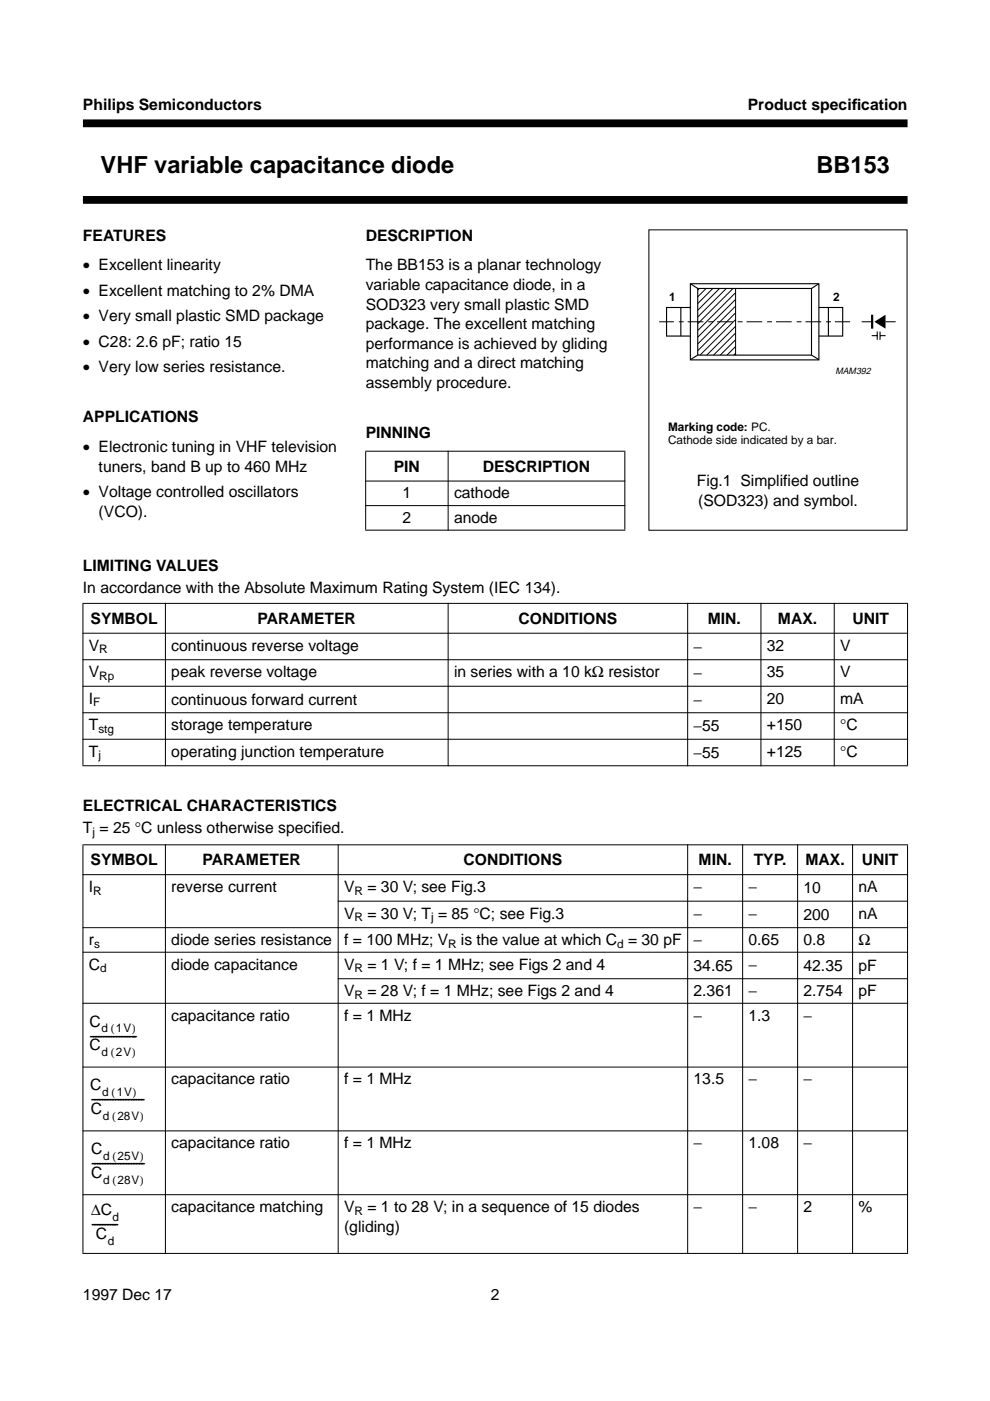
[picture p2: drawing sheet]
<svg xmlns="http://www.w3.org/2000/svg" width="210mm" height="297mm" viewBox="0 0 210 297" stroke-linecap="round" stroke-linejoin="round" font-family="sans-serif">
<defs><g id="words">
<g font-size="5">
<text x="21.3" y="36.6">VHF variable capacitance diode</text>
<text x="173.1" y="36.6">BB153</text>
</g>
<g font-size="3.3">
<text x="17.6" y="23.4">Philips Semiconductors</text>
<text x="158.6" y="23.4">Product specif</text>
<text x="180.6" y="23.4">ication</text>
<text x="17.6" y="51.1">FEATURES</text>
<text x="77.5" y="51.1">DESCRIPTION</text>
<text x="17.6" y="57.3">• Excellent linearity</text>
<text x="77.5" y="57.3">The BB153 is a planar technology</text>
<text x="17.6" y="62.7">• Excellent matching to 2% DMA</text>
<text x="77.5" y="61.5">variable capacitance diode, in a</text>
<text x="77.5" y="65.6">SOD323 very small plastic SMD</text>
<text x="17.6" y="68.1">• Very small plastic SMD package</text>
<text x="77.5" y="69.8">package. The excellent matching</text>
<text x="17.6" y="73.5">• C28: 2.6 pF; ratio 15</text>
<text x="77.5" y="74">performance is achieved by gliding</text>
<text x="17.6" y="79">• Very low series resistance.</text>
<text x="77.5" y="78.1">matching and a direct matching</text>
<text x="77.5" y="82.3">assembly procedure.</text>
<text x="17.6" y="89.6">APPLICATIONS</text>
<text x="17.6" y="95.8">• Electronic tuning in VHF television</text>
<text x="77.5" y="92.9">PINNING</text>
<text x="20.9" y="100">tuners, band B up to 460 MHz</text>
<text x="83.5" y="100">PIN</text>
<text x="102.4" y="100">DESCRIPTION</text>
<text x="17.6" y="105.4">• Voltage controlled oscillators</text>
<text x="85.3" y="105.7">1</text>
<text x="96.3" y="105.7">cathode</text>
<text x="147.7" y="103.1">Fig.1 Simplified outline</text>
<text x="148" y="107.3">(SOD323) and symbol.</text>
<text x="20.9" y="109.5">(VCO).</text>
<text x="85.3" y="110.9">2</text>
<text x="96.3" y="110.9">anode</text>
<text x="17.6" y="121">LIMITING VALUES</text>
<text x="17.6" y="125.8">In accordance with the Absolute Maximum Rating System (IEC 134).</text>
<text x="18.8" y="137.9">V</text>
<text x="19.2" y="132.2">SYMBOL</text>
<text x="36.3" y="137.9">continuous reverse voltage</text>
<text x="54.6" y="132.2">PARAMETER</text>
<text x="109.9" y="132.2">CONDITIONS</text>
<text x="150.1" y="132.2">MIN.</text>
<text x="162.6" y="137.9">32</text>
<text x="164.9" y="132.2">MAX.</text>
<text x="178.1" y="137.9">V</text>
<text x="180.8" y="132.2">UNIT</text>
<text x="18.8" y="143.6">V</text>
<text x="36.3" y="143.6">peak reverse voltage</text>
<text x="96.3" y="143.6">in series with a 10 kΩ resistor</text>
<text x="147.1" y="138.1">−</text>
<text x="147.1" y="143.8">−</text>
<text x="162.6" y="143.6">35</text>
<text x="178.1" y="143.6">V</text>
<text x="18.8" y="149.2">I</text>
<text x="36.3" y="149.4">continuous forward current</text>
<text x="147.1" y="149.4">−</text>
<text x="162.6" y="149.2">20</text>
<text x="178.1" y="149.2">mA</text>
<text x="18.8" y="154.8">T</text>
<text x="36.3" y="154.8">storage temperature</text>
<text x="147.1" y="155">−55</text>
<text x="162.6" y="154.8">+150</text>
<text x="178.1" y="154.8">°C</text>
<text x="18.8" y="160.4">T</text>
<text x="36.3" y="160.4">operating junction temperature</text>
<text x="147.1" y="160.6">−55</text>
<text x="162.6" y="160.4">+125</text>
<text x="178.1" y="160.4">°C</text>
<text x="17.6" y="171.9">ELECTRICAL CHARACTERISTICS</text>
<text x="17.6" y="176.6">T = 25 °C unless otherwise specif</text>
<text x="66.8" y="176.6">ied.</text>
<text x="19.2" y="183.4">SYMBOL</text>
<text x="43" y="183.4">PARAMETER</text>
<text x="98.3" y="183.4">CONDITIONS</text>
<text x="148.1" y="183.4">MIN.</text>
<text x="159.8" y="183.4">TYP.</text>
<text x="170.8" y="183.4">MAX.</text>
<text x="182.7" y="183.4">UNIT</text>
<text x="18.8" y="189.1">I</text>
<text x="36.3" y="189.1">reverse current</text>
<text x="73" y="189.1">V</text>
<text x="77.9" y="189.1">= 30 V; see Fig.3</text>
<text x="147.1" y="189.1">−</text>
<text x="158.7" y="189.1">−</text>
<text x="170.4" y="189.3">10</text>
<text x="182" y="189.1">nA</text>
<text x="73" y="194.7">V</text>
<text x="77.9" y="194.7">= 30 V; T = 85 °C; see Fig.3</text>
<text x="147.1" y="194.7">−</text>
<text x="158.7" y="194.7">−</text>
<text x="170.4" y="195">200</text>
<text x="182" y="194.7">nA</text>
<text x="18.8" y="200.4">r</text>
<text x="36.3" y="200.4">diode series resistance</text>
<text x="73" y="200.4">f = 100 MHz; V</text>
<text x="97.7" y="200.4">is the value at which C = 30 pF</text>
<text x="147.1" y="200.4">−</text>
<text x="158.7" y="200.4">0.65</text>
<text x="170.4" y="200.4">0.8</text>
<text x="182" y="200.4">Ω</text>
<text x="18.8" y="205.6">C</text>
<text x="36.3" y="205.6">diode capacitance</text>
<text x="73" y="205.6">V</text>
<text x="77.9" y="205.6">= 1 V; f = 1 MHz; see Figs 2 and 4</text>
<text x="147.1" y="205.8">34.65</text>
<text x="158.7" y="205.6">−</text>
<text x="170.4" y="205.8">42.35</text>
<text x="182" y="205.8">pF</text>
<text x="73" y="211.2">V</text>
<text x="77.9" y="211.2">= 28 V; f = 1 MHz; see Figs 2 and 4</text>
<text x="147.1" y="211.2">2.361</text>
<text x="158.7" y="211.2">−</text>
<text x="170.4" y="211.2">2.754</text>
<text x="182" y="211.2">pF</text>
<text x="19" y="217.7">C</text>
<text x="19" y="220.6">------------------</text>
<text x="36.3" y="216.4">capacitance ratio</text>
<text x="73" y="216.4">f = 1 MHz</text>
<text x="147.1" y="216.4">−</text>
<text x="158.7" y="216.4">1.3</text>
<text x="170.4" y="216.4">−</text>
<text x="19" y="222.7">C</text>
<text x="19.1" y="231.2">C</text>
<text x="36.3" y="229.9">capacitance ratio</text>
<text x="73" y="229.9">f = 1 MHz</text>
<text x="147.1" y="229.9">13.5</text>
<text x="158.7" y="229.9">−</text>
<text x="170.4" y="229.9">−</text>
<text x="19.3" y="236.2">C</text>
<text x="19.3" y="234.1">--------------------</text>
<text x="19.3" y="244.7">C</text>
<text x="36.3" y="243.4">capacitance ratio</text>
<text x="73" y="243.4">f = 1 MHz</text>
<text x="147.1" y="243.4">−</text>
<text x="158.7" y="243.4">1.08</text>
<text x="170.4" y="243.4">−</text>
<text x="19.3" y="249.8">C</text>
<text x="19.3" y="247.7">--------------------</text>
<text x="19.3" y="257.7">∆C</text>
<text x="36.3" y="257">capacitance matching</text>
<text x="73" y="257">V</text>
<text x="77.9" y="257">= 1 to 28 V; in a sequence of 15 diodes</text>
<text x="147.1" y="257">−</text>
<text x="158.7" y="257">−</text>
<text x="170.4" y="257">2</text>
<text x="182" y="257">%</text>
<text x="19.3" y="260.6">----------</text>
<text x="20.3" y="262.7">C</text>
<text x="73" y="261.1">(gliding)</text>
<text x="17.6" y="275.6">1997 Dec 17</text>
<text x="104.1" y="275.6">2</text>
</g>
<g font-size="2.5">
<text x="141.9" y="63.8">1</text>
<text x="176.6" y="63.8">2</text>
<text x="141.6" y="91.3">Marking code: PC.</text>
<text x="141.6" y="94.2">Cathode side indicated by a bar.</text>
<text x="21.1" y="138.5">R</text>
<text x="19.8" y="149.8">F</text>
<text x="21.1" y="144.2">Rp</text>
<text x="20.9" y="155.4">stg</text>
<text x="20.9" y="161">j</text>
<text x="19.6" y="177.2">j</text>
<text x="19.8" y="189.7">R</text>
<text x="75.2" y="189.7">R</text>
<text x="75.2" y="195.3">R</text>
<text x="91.4" y="195.3">j</text>
<text x="19.9" y="201">s</text>
<text x="95" y="201">R</text>
<text x="130.8" y="201">d</text>
<text x="21.2" y="206.2">d</text>
<text x="75.2" y="206.2">R</text>
<text x="75.2" y="211.8">R</text>
<text x="21.5" y="218.8">d 1V)</text>
<text x="23.5" y="218.8">(</text>
<text x="21.5" y="223.9">d 2V)</text>
<text x="23.5" y="223.9">(</text>
<text x="21.7" y="232.4">d 1V)</text>
<text x="23.7" y="232.4">(</text>
<text x="21.8" y="237.4">d 28V)</text>
<text x="23.8" y="237.4">(</text>
<text x="21.9" y="245.9">d 25V)</text>
<text x="23.8" y="245.9">(</text>
<text x="21.9" y="250.9">d 28V)</text>
<text x="23.8" y="250.9">(</text>
<text x="75.2" y="257.6">R</text>
<text x="22.9" y="263.9">d</text>
<text x="23.9" y="258.8">d</text>
</g>
<text font-size="2.1" fill="#fff" x="138.4" y="62.4">handbook, 2 columns</text>
<text font-size="1.9" x="177.1" y="79.2">MAM392</text>
</g></defs>
<path d="M17.6 26.2h174.8M17.6 42.4h174.8" fill="none" stroke="#000" stroke-width="1.7" stroke-linecap="butt"/>
<path d="M77.4 95.7h55.2zM77.5 95.8v16.5zM95 95.6v16.9zM132.5 95.8v16.5zM77.4 102h55.2zM77.4 107.2h55.2zM77.4 112.4h55.2z" fill="#000" stroke="#000" stroke-width=".21"/>
<g fill="#fff">
<path d="M141.6 100.9h46.7v11.6h-46.7z" fill-rule="evenodd"/>
<path d="M141.6 89.6h46.7v5.4h-46.7z" fill-rule="evenodd"/>
</g>
<path d="M137.4 60.1h54.7v7.1h-54.7z" fill="#fff"/>
<path d="M141.3 65.2h37.4v6.1h-37.4z" fill="none" stroke="#000" stroke-width=".24"/>
<g fill="#fff" stroke="#000" stroke-width=".24">
<path d="M146.4 60.2h27.2v16.1h-27.2z"/>
<path d="M147.9 61.2h24.2v14.1h-24.2z"/>
</g>
<g fill="none" stroke="#000" stroke-width=".21">
<path d="M137.6 48.7h54.7v63.7h-54.7zM148.3 61.2l-.4 .3M149.7 61.2l-1.8 1.7M151.1 61.2l-3.2 3.2M152.6 61.2l-4.7 4.6M154 61.2l-6.1 6M155.4 61.2l-7.5 7.4M155.9 74.9l-.3 .4M155.9 73.5l-1.8 1.8M155.9 72.1l-3.2 3.2M155.9 70.7l-4.6 4.6M155.9 69.2l-6 6.1"/>
<path d="M155.9 67.8l-7.5 7.5M155.9 66.4l-8 8M155.9 65l-8 7.9M155.9 63.5l-8 8M155.9 62.1l-8 8M156 61.2v14.1M182.7 68.2h2.2M187.7 68.2h2.2"/>
</g>
<path d="M139.8 68.2h40.4" fill="none" stroke="#000" stroke-width=".21" stroke-dasharray="3.3 1 1 .8" stroke-dashoffset=".2" stroke-linecap="butt"/>
<path d="M144.4 65.2v6.1M146.4 60.2l1.5 1M147.9 75.3l-1.5 1M172.1 75.3l1.5 .9M173.5 60.2l-1.4 1M175.6 65.2v6.1" fill="none" stroke="#000" stroke-width=".24"/>
<path d="M185.4 68.2l2.3-1.5v3z" fill="#000"/>
<path d="M184.9 66.7v3" fill="none" stroke="#000" stroke-width=".47"/>
<path d="M184.8 71.2h1.2M186 70.3v1.7M186.6 71.2h1.2M186.6 70.3v1.7" fill="none" stroke="#000" stroke-width=".23"/>
<g fill="#000" stroke="#000" stroke-width=".21">
<path d="M17.5 127.9h175zM17.5 134.3h175zM17.5 139.9h175zM17.5 145.5h175zM17.5 151.1h175zM17.5 156.7h175zM17.6 128v34.3zM35.1 127.8v34.7zM95 127.8v34.7zM145.8 127.8v34.7zM161.3 127.8v34.7zM176.9 127.8v34.7z"/>
<path d="M192.4 128v34.3zM17.5 162.4h175zM17.5 179.1h175zM17.5 185.4h175zM71.6 191.1h120.9zM17.5 196.7h175zM17.5 201.9h175zM71.6 207.5h120.9zM17.5 212.7h175zM17.5 226.2h175zM17.5 239.8h175zM17.5 253.3h175z"/>
<path d="M17.6 179.2v86.4zM35.1 179v86.9zM71.7 179v86.9zM145.8 179v86.9zM157.5 179v86.9zM169.1 179v86.9zM180.8 179v86.9zM192.4 179.2v86.4zM17.5 265.7h175z"/>
</g>
<use href="#words"/>
</svg>
